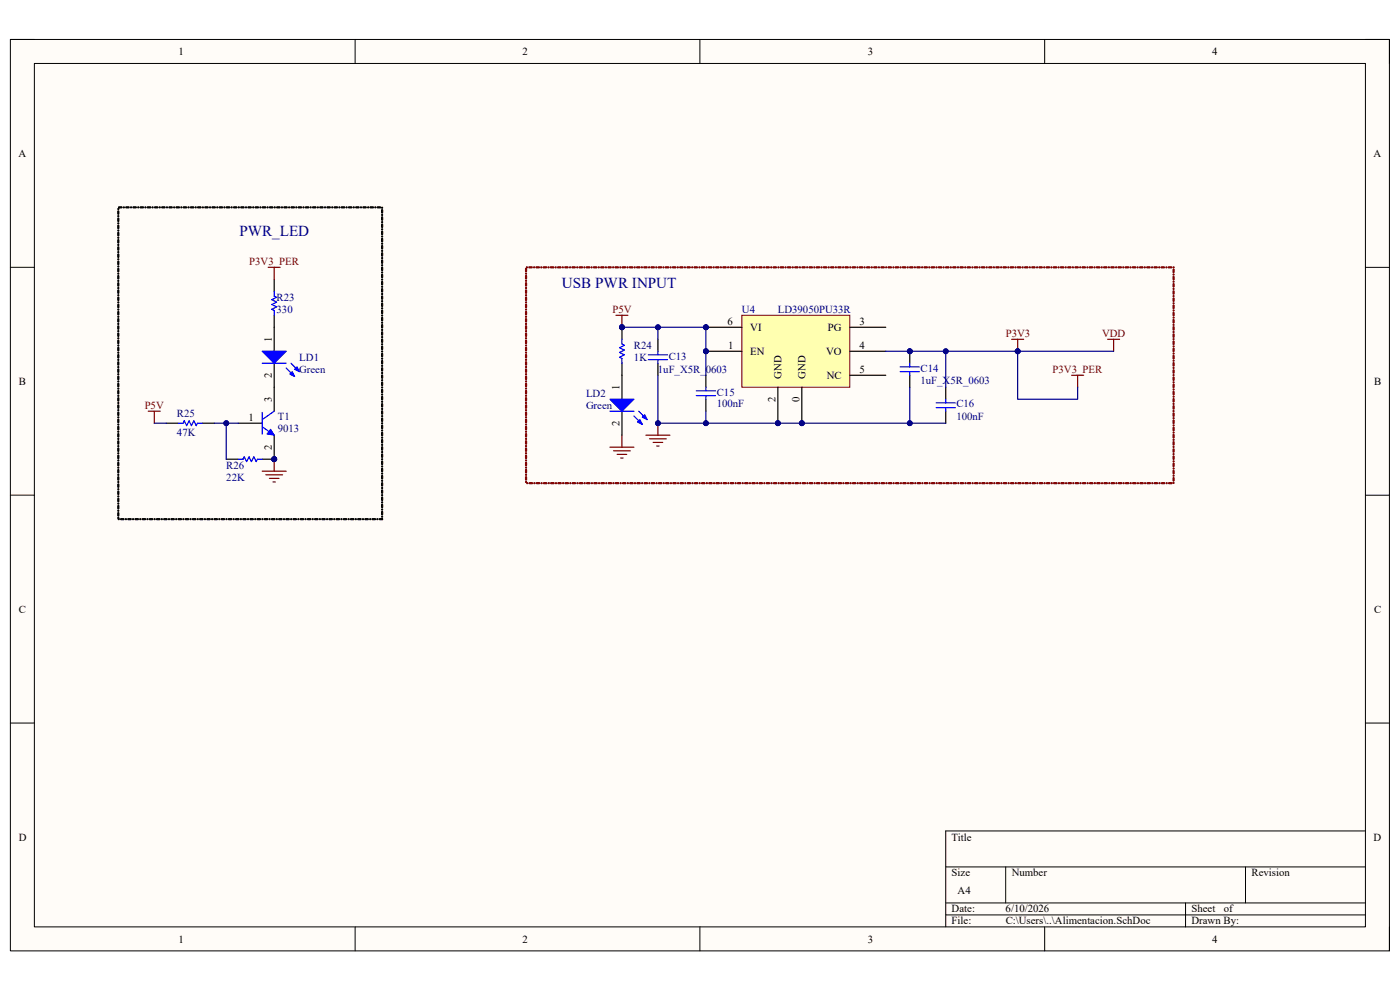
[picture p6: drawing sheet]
<svg xmlns="http://www.w3.org/2000/svg" width="297mm" height="210mm" viewBox="0 0 297 210" stroke-linecap="round" stroke-linejoin="round" font-family="sans-serif">
<defs><g id="words">
<g font-size="3.2" fill="#000080">
<text x="50.8" y="50.1">PWR_LED</text>
<text x="119.2" y="61.1">USB PWR INPUT</text>
</g>
<g font-size="2.3">
<text x="37.9" y="11.7">1</text>
<text x="110.9" y="11.7">2</text>
<text x="184.1" y="11.7">3</text>
<text x="257.1" y="11.7">4</text>
<text x="3.9" y="33.3">A</text>
<text x="291.4" y="33.3">A</text>
<text x="154.3" y="68.9">6</text>
<text x="159.2" y="70.2">VI</text>
<text x="175.6" y="70.2">PG</text>
<text x="182.3" y="68.9">3</text>
<text x="57.7" y="72.5" transform="rotate(-90 57.7 72.5)">1</text>
<text x="154.5" y="74">1</text>
<text x="159.2" y="75.3">EN</text>
<text x="175.3" y="75.3">VO</text>
<text x="182.3" y="74">4</text>
<text x="4" y="81.6">B</text>
<text x="57.7" y="80.1" transform="rotate(-90 57.7 80.1)">2</text>
<text x="131.4" y="82.6" transform="rotate(-90 131.4 82.6)">1</text>
<text x="165.8" y="80.3" transform="rotate(-90 165.8 80.3)">GND</text>
<text x="170.9" y="80.3" transform="rotate(-90 170.9 80.3)">GND</text>
<text x="175.4" y="80.3">NC</text>
<text x="182.3" y="79.1">5</text>
<text x="291.5" y="81.6">B</text>
<text x="52.7" y="89.3">1</text>
<text x="57.7" y="85.2" transform="rotate(-90 57.7 85.2)">3</text>
<text x="164.5" y="85.2" transform="rotate(-90 164.5 85.2)">2</text>
<text x="169.6" y="85.3" transform="rotate(-90 169.6 85.3)">0</text>
<text x="57.7" y="95.4" transform="rotate(-90 57.7 95.4)">2</text>
<text x="131.4" y="90.3" transform="rotate(-90 131.4 90.3)">2</text>
<text x="4" y="130">C</text>
<text x="291.5" y="130">C</text>
<text x="4" y="178.3">D</text>
<text x="201.9" y="178.3">Title</text>
<text x="291.4" y="178.3">D</text>
<text x="201.9" y="185.9">Size</text>
<text x="214.6" y="185.9">Number</text>
<text x="265.5" y="185.9">Revision</text>
<text x="203.2" y="189.7">A4</text>
<text x="201.9" y="193.5">Date:</text>
<text x="201.9" y="196.1">File:</text>
<text x="213.3" y="193.5">6/10/2026</text>
<text x="213.4" y="196.1">C:\Users\..\Alimentacion.SchDoc</text>
<text x="252.8" y="193.5">Sheet</text>
<text x="252.8" y="196.1">Drawn By:</text>
<text x="259.6" y="193.5">of</text>
<text x="37.9" y="199.9">1</text>
<text x="110.9" y="199.9">2</text>
<text x="184.1" y="199.9">3</text>
<text x="257.1" y="199.9">4</text>
</g>
<g font-size="2.3" fill="#800000">
<text x="52.9" y="56.2">P3V3_PER</text>
<text x="129.9" y="66.4">P5V</text>
<text x="213.4" y="71.5">P3V3</text>
<text x="233.8" y="71.5">VDD</text>
<text x="223.3" y="79.1">P3V3_PER</text>
<text x="30.7" y="86.7">P5V</text>
</g>
<g font-size="2.3" fill="#000080">
<text x="58.7" y="63.8">R23</text>
<text x="58.7" y="66.4">330</text>
<text x="157.4" y="66.4">U4</text>
<text x="165" y="66.4">LD39050PU33R</text>
<text x="63.5" y="76.5">LD1</text>
<text x="134.5" y="74">R24</text>
<text x="134.5" y="76.5">1K</text>
<text x="141.9" y="76.3">C13</text>
<text x="63.5" y="79.1">Green</text>
<text x="139.6" y="79.1">1uF_X5R_0603</text>
<text x="152.1" y="83.9">C15</text>
<text x="195.3" y="78.8">C14</text>
<text x="195.3" y="81.4">1uF_X5R_0603</text>
<text x="37.5" y="88.5">R25</text>
<text x="58.9" y="89">T1</text>
<text x="124.3" y="84.2">LD2</text>
<text x="124.3" y="86.7">Green</text>
<text x="152.1" y="86.4">100nF</text>
<text x="202.9" y="86.4">C16</text>
<text x="202.9" y="89">100nF</text>
<text x="37.5" y="92.6">47K</text>
<text x="58.9" y="91.6">9013</text>
<text x="48" y="99.4">R26</text>
<text x="48" y="102">22K</text>
</g>
</g></defs>
<path d="M2.2 8.4h292.6v193.3h-292.6z" fill-rule="evenodd" fill="#fffcf8"/>
<path d="M2.2 8.4h292.6v193.3h-292.6z" fill="none" stroke="#000" stroke-width=".21"/>
<path d="M7.3 13.5h282.4v183.1h-282.4z" fill-rule="evenodd" fill="#fffcf8"/>
<g fill="none" stroke="#000" stroke-width=".21">
<path d="M2.2 8.4h5.1M7.3 13.5h282.4v183.1h-282.4zM75.3 8.4v5.1M148.5 8.4v5.1M221.6 8.4v5.1M289.7 8.4h5.1v5.1M2.2 56.7h5.1M289.7 56.7h5.1M2.2 105h5.1M289.7 105.1h5.1M2.2 153.4h5.1M289.7 153.4h5.1"/>
<path d="M289.7 176.3h-89.1v20.3M75.3 196.6v5.1M148.5 196.6v5.1M200.6 183.9h89.1M200.6 191.5h89.1M200.6 194.1h89.1M213.4 183.9v7.6M221.6 196.6v5.1M251.5 191.5v5.1M264.2 183.9v7.6M294.8 196.6v5.1"/>
</g>
<path d="M214.6 72h2.6M215.9 72v2.5" fill="none" stroke="#800000" stroke-width=".25"/>
<circle cx="215.9" cy="74.5" r=".51" fill="#000080"/>
<circle cx="215.9" cy="74.5" r=".51" fill="none" stroke="#000080" stroke-width=".21"/>
<path d="M137 92.3h5.1M137.8 93.1h3.6M138.6 93.9h2M139.3 94.6h.5M139.6 89.8v2.5" fill="none" stroke="#800000" stroke-width=".25"/>
<circle cx="139.6" cy="89.8" r=".51" fill="#000080"/>
<circle cx="139.6" cy="89.8" r=".51" fill="none" stroke="#000080" stroke-width=".21"/>
<circle cx="193" cy="74.5" r=".51" fill="#000080"/>
<circle cx="193" cy="74.5" r=".51" fill="none" stroke="#000080" stroke-width=".21"/>
<path d="M193 74.5v2.6" fill="none" stroke="#000" stroke-width=".25"/>
<circle cx="193" cy="74.5" r=".51" fill="#000080"/>
<circle cx="193" cy="74.5" r=".51" fill="none" stroke="#000080" stroke-width=".21"/>
<path d="M149.8 79.6v2.5M193 79.6v2.5M149.8 84.7v2.5M200.6 82.1v2.6M200.6 87.2v2.6" fill="none" stroke="#000" stroke-width=".25"/>
<path d="M191 78.8h4M191 77.8h4M193 77.1v.7M193 78.8v.8M147.7 82.9h4.1M147.7 83.9h4.1M149.8 82.1v.8M149.8 83.9v.8M198.6 85.5h4.1M198.6 86.5h4.1M200.6 84.7v.8M200.6 86.5v.7" fill="none" stroke="#00f" stroke-width=".25"/>
<path d="M130.7 66.9h2.5M131.9 66.9v2.5" fill="none" stroke="#800000" stroke-width=".25"/>
<circle cx="131.9" cy="69.4" r=".51" fill="#000080"/>
<circle cx="131.9" cy="69.4" r=".51" fill="none" stroke="#000080" stroke-width=".21"/>
<path d="M235 72h2.5M236.3 72v2.5M129.4 94.9h5.1M130.2 95.6h3.5M130.9 96.4h2.1M131.7 97.2h.5M131.9 92.3v2.6" fill="none" stroke="#800000" stroke-width=".25"/>
<circle cx="131.9" cy="69.4" r=".51" fill="#000080"/>
<circle cx="131.9" cy="69.4" r=".51" fill="none" stroke="#000080" stroke-width=".21"/>
<path d="M131.9 69.4v2.6" fill="none" stroke="#000" stroke-width=".25"/>
<circle cx="131.9" cy="69.4" r=".51" fill="#000080"/>
<circle cx="131.9" cy="69.4" r=".51" fill="none" stroke="#000080" stroke-width=".21"/>
<path d="M131.9 77.1v2.5" fill="none" stroke="#000" stroke-width=".25"/>
<path d="M131.9 72v1l.6 .2-1.1 .6 1.1 .5-1.1 .5 1.1 .5-1.1 .5 .5 .2v1.1" fill="none" stroke="#00f" stroke-width=".25"/>
<circle cx="149.8" cy="74.5" r=".51" fill="#000080"/>
<circle cx="149.8" cy="74.5" r=".51" fill="none" stroke="#000080" stroke-width=".21"/>
<circle cx="165" cy="89.8" r=".51" fill="#000080"/>
<circle cx="165" cy="89.8" r=".51" fill="none" stroke="#000080" stroke-width=".21"/>
<circle cx="170.1" cy="89.8" r=".51" fill="#000080"/>
<circle cx="170.1" cy="89.8" r=".51" fill="none" stroke="#000080" stroke-width=".21"/>
<circle cx="149.8" cy="69.4" r=".51" fill="#000080"/>
<circle cx="149.8" cy="69.4" r=".51" fill="none" stroke="#000080" stroke-width=".21"/>
<path d="M157.4 66.9h22.9v15.2h-22.9z" fill-rule="evenodd" fill="#ffffb0"/>
<path d="M157.4 66.9h22.9v15.2h-22.9z" fill="none" stroke="#800000" stroke-width=".21"/>
<path d="M149.8 74.5h7.6" fill="none" stroke="#000" stroke-width=".25"/>
<circle cx="149.8" cy="74.5" r=".51" fill="#000080"/>
<circle cx="149.8" cy="74.5" r=".51" fill="none" stroke="#000080" stroke-width=".21"/>
<path d="M165 82.1v7.7" fill="none" stroke="#000" stroke-width=".25"/>
<circle cx="165" cy="89.8" r=".51" fill="#000080"/>
<circle cx="165" cy="89.8" r=".51" fill="none" stroke="#000080" stroke-width=".21"/>
<path d="M180.3 74.5h7.6M180.3 79.6h7.6M170.1 82.1v7.7" fill="none" stroke="#000" stroke-width=".25"/>
<circle cx="170.1" cy="89.8" r=".51" fill="#000080"/>
<circle cx="170.1" cy="89.8" r=".51" fill="none" stroke="#000080" stroke-width=".21"/>
<path d="M149.8 69.4h7.6" fill="none" stroke="#000" stroke-width=".25"/>
<circle cx="149.8" cy="69.4" r=".51" fill="#000080"/>
<circle cx="149.8" cy="69.4" r=".51" fill="none" stroke="#000080" stroke-width=".21"/>
<path d="M131.9 79.6v5.1M139.6 72v2.5M139.6 77.1v2.5M180.3 69.4h7.6M131.9 87.2v5.1" fill="none" stroke="#000" stroke-width=".25"/>
<path d="M137.5 76.3h4.1M137.5 75.3h4.1M139.6 74.5v.8M139.6 76.3v.8" fill="none" stroke="#00f" stroke-width=".25"/>
<path d="M227.4 79.6h2.5M228.6 79.6v2.5" fill="none" stroke="#800000" stroke-width=".25"/>
<path d="M129.4 84.7h5.1l-2.6 2.5z" fill="#00f"/>
<path d="M129.4 84.7h5.1l-2.6 2.5zM134.5 88.3l1.8 1.7M135.5 87.2l1.8 1.8" fill="none" stroke="#00f" stroke-width=".25"/>
<path d="M135.3 89.5l.5-.5 .5 1z" fill="#00f"/>
<path d="M135.3 89.5l.5-.5 .5 1z" fill="none" stroke="#00f" stroke-width=".25"/>
<path d="M136.3 88.5l.5-.5 .5 1z" fill="#00f"/>
<path d="M58.2 61.8v1l.5 .3-1 .5 1 .5-1 .5 1 .5-1 .5 .5 .3v1M129.4 87.2h5.1M136.3 88.5l.5-.5 .5 1z" fill="none" stroke="#00f" stroke-width=".25"/>
<path d="M58.2 59.3v2.5M58.2 66.9v7.6M58.2 77.1v5" fill="none" stroke="#000" stroke-width=".25"/>
<path d="M55.6 74.5h5.1l-2.5 2.6z" fill="#00f"/>
<path d="M55.6 74.5h5.1l-2.5 2.6zM60.7 78.1l1.8 1.8M61.7 77.1l1.8 1.7" fill="none" stroke="#00f" stroke-width=".25"/>
<path d="M61.5 79.3l.5-.5 .5 1.1z" fill="#00f"/>
<path d="M61.5 79.3l.5-.5 .5 1.1z" fill="none" stroke="#00f" stroke-width=".25"/>
<path d="M63 77.8l.5 1-1-.5z" fill="#00f"/>
<path d="M55.6 77.1h5.1M63 77.8l.5 1-1-.5z" fill="none" stroke="#00f" stroke-width=".25"/>
<path d="M55.6 100h5.1M58.2 97.4v2.6M56.4 100.7h3.6M57.2 101.5h2M57.9 102.2h.5" fill="none" stroke="#800000" stroke-width=".25"/>
<circle cx="58.2" cy="97.4" r=".51" fill="#000080"/>
<circle cx="58.2" cy="97.4" r=".51" fill="none" stroke="#000080" stroke-width=".21"/>
<circle cx="58.2" cy="97.4" r=".51" fill="#000080"/>
<circle cx="58.2" cy="97.4" r=".51" fill="none" stroke="#000080" stroke-width=".21"/>
<path d="M48 97.4h2.5M55.6 97.4h2.6" fill="none" stroke="#000" stroke-width=".25"/>
<circle cx="58.2" cy="97.4" r=".51" fill="#000080"/>
<circle cx="58.2" cy="97.4" r=".51" fill="none" stroke="#000080" stroke-width=".21"/>
<path d="M37.8 89.8h1l.3-.5 .5 1 .5-1 .5 1 .5-1 .5 1 .3-.5h1M50.5 97.4h1.1l.2-.5 .5 1 .5-1 .5 1 .5-1 .6 1 .2-.5h1" fill="none" stroke="#00f" stroke-width=".25"/>
<path d="M35.3 89.8h2.5M42.9 89.8h2.6" fill="none" stroke="#000" stroke-width=".25"/>
<circle cx="58.2" cy="97.4" r=".51" fill="#000080"/>
<circle cx="58.2" cy="97.4" r=".51" fill="none" stroke="#000080" stroke-width=".21"/>
<path d="M50.5 89.8h5.1M58.2 82.1v5.1M58.2 92.3v5.1" fill="none" stroke="#000" stroke-width=".25"/>
<circle cx="58.2" cy="97.4" r=".51" fill="#000080"/>
<circle cx="58.2" cy="97.4" r=".51" fill="none" stroke="#000080" stroke-width=".21"/>
<path d="M55.6 90.5l2.6 1.8M55.6 87.5v4.6M58.2 87.2l-2.6 1.8" fill="none" stroke="#00f" stroke-width=".25"/>
<path d="M57.4 91.1l.8 1.2-1.6-.2z" fill="#00f"/>
<path d="M57.4 91.1l.8 1.2-1.6-.2z" fill="none" stroke="#00f" stroke-width=".21"/>
<path d="M56.9 56.7h2.5M58.2 56.7v2.6M31.5 87.2h2.5M32.7 87.2v2.6" fill="none" stroke="#800000" stroke-width=".25"/>
<path d="M25 109.9a.13 .13 0 0 1 .2 0 .13 .13 0 0 1-.2 0zM25 108.8l.2 .1-.1 .6-.1-.1zM25 108.4a.13 .13 0 0 1 .2 0 .13 .13 0 0 1-.2 0zM25 107.2l.2 .1-.1 .7-.1-.2zM25 106.8a.13 .13 0 0 1 .2 0 .13 .13 0 0 1-.2 0zM25 105.7l.2 .1-.1 .6-.1-.1zM25 105.3a.13 .13 0 0 1 .2 0 .13 .13 0 0 1-.2 0zM25 104.2l.2 .1-.1 .6-.1-.1zM25 103.8a.13 .13 0 0 1 .2 0 .13 .13 0 0 1-.2 0zM25 102.7l.2 .1-.1 .6-.1-.1zM25 102.3a.13 .13 0 0 1 .2 0 .13 .13 0 0 1-.2 0zM25 101.2h.2l-.1 .7-.1-.2zM25 100.7a.13 .13 0 0 1 .2 0 .13 .13 0 0 1-.2 0zM25 99.6l.2 .1-.1 .7-.1-.2zM25 99.2a.13 .13 0 0 1 .2 0 .13 .13 0 0 1-.2 0zM25 98.1l.2 .1-.1 .6-.1-.1zM25 97.7a.13 .13 0 0 1 .2 0 .13 .13 0 0 1-.2 0zM25 96.6l.2 .1-.1 .6-.1-.1zM25 96.2a.13 .13 0 0 1 .2 0 .13 .13 0 0 1-.2 0zM25 95.1h.2l-.1 .7-.1-.1zM25 94.6a.13 .13 0 0 1 .2 0 .13 .13 0 0 1-.2 0zM25 93.5l.2 .1-.1 .7-.1-.2zM25 93.1a.13 .13 0 0 1 .2 0 .13 .13 0 0 1-.2 0zM25 92l.2 .1-.1 .6-.1-.1zM25 91.6a.13 .13 0 0 1 .2 0 .13 .13 0 0 1-.2 0zM25 90.5l.2 .1-.1 .6-.1-.1zM25 90.1a.13 .13 0 0 1 .2 0 .13 .13 0 0 1-.2 0zM25 89h.2l-.1 .7-.1-.1zM25 88.5a.13 .13 0 0 1 .2 0 .13 .13 0 0 1-.2 0zM25 87.4l.2 .1-.1 .7-.1-.2zM25 87a.13 .13 0 0 1 .2 0 .13 .13 0 0 1-.2 0zM25 85.9l.2 .1-.1 .6-.1-.1zM25 85.5a.13 .13 0 0 1 .2 0 .13 .13 0 0 1-.2 0zM25 84.4l.2 .1-.1 .6-.1-.1zM25 84a.13 .13 0 0 1 .2 0 .13 .13 0 0 1-.2 0zM25 82.9l.2 .1-.1 .6-.1-.1zM25 82.4a.13 .13 0 0 1 .2 0 .13 .13 0 0 1-.2 0zM25 81.3l.2 .1-.1 .7-.1-.2zM25 80.9a.13 .13 0 0 1 .2 0 .13 .13 0 0 1-.2 0zM25 79.8l.2 .1-.1 .6-.1-.1zM25 79.4a.13 .13 0 0 1 .2 0 .13 .13 0 0 1-.2 0zM25 78.3l.2 .1-.1 .6-.1-.1zM25 77.9a.13 .13 0 0 1 .2 0 .13 .13 0 0 1-.2 0zM25 76.8l.2 .1-.1 .6-.1-.1zM25 76.3a.13 .13 0 0 1 .2 0 .13 .13 0 0 1-.2 0zM25 75.2l.2 .1-.1 .7-.1-.2zM25 74.8a.13 .13 0 0 1 .2 0 .13 .13 0 0 1-.2 0zM25 73.7l.2 .1-.1 .6-.1-.1zM25 73.3a.13 .13 0 0 1 .2 0 .13 .13 0 0 1-.2 0zM25 72.2l.2 .1-.1 .6-.1-.1zM25 71.8a.13 .13 0 0 1 .2 0 .13 .13 0 0 1-.2 0zM25 70.7l.2 .1-.1 .6-.1-.1zM25 70.2a.13 .13 0 0 1 .2 0 .13 .13 0 0 1-.2 0zM25 69.1l.2 .1-.1 .7-.1-.2zM25 68.7a.13 .13 0 0 1 .2 0 .13 .13 0 0 1-.2 0zM25 67.6l.2 .1-.1 .6-.1-.1zM25 67.2a.13 .13 0 0 1 .2 0 .13 .13 0 0 1-.2 0zM25 66.1l.2 .1-.1 .6-.1-.1zM25 65.7a.13 .13 0 0 1 .2 0 .13 .13 0 0 1-.2 0zM25 64.6l.2 .1-.1 .6-.1-.1zM25 64.2a.13 .13 0 0 1 .2 0 .13 .13 0 0 1-.2 0zM25 63l.2 .1-.1 .7-.1-.2zM25 62.6a.13 .13 0 0 1 .2 0 .13 .13 0 0 1-.2 0zM25 61.5l.2 .1-.1 .6-.1-.1zM25 61.1a.13 .13 0 0 1 .2 0 .13 .13 0 0 1-.2 0zM25 60l.2 .1-.1 .6-.1-.1zM25 59.6a.13 .13 0 0 1 .2 0 .13 .13 0 0 1-.2 0zM25 58.5l.2 .1-.1 .6-.1-.1zM25 58.1a.13 .13 0 0 1 .2 0 .13 .13 0 0 1-.2 0zM25 56.9l.2 .1-.1 .7-.1-.2zM25 56.5a.13 .13 0 0 1 .2 0 .13 .13 0 0 1-.2 0zM25 55.4l.2 .1-.1 .6-.1-.1zM25 55a.13 .13 0 0 1 .2 0 .13 .13 0 0 1-.2 0zM25 53.9l.2 .1-.1 .6-.1-.1zM25 53.5a.13 .13 0 0 1 .2 0 .13 .13 0 0 1-.2 0zM25 52.4l.2 .1-.1 .6-.1-.1zM25 52a.13 .13 0 0 1 .2 0 .13 .13 0 0 1-.2 0zM25 50.9h.2l-.1 .7-.1-.1zM25 50.4a.13 .13 0 0 1 .2 0 .13 .13 0 0 1-.2 0zM25 49.3l.2 .1-.1 .6-.1-.1zM25 48.9a.13 .13 0 0 1 .2 0 .13 .13 0 0 1-.2 0zM25 47.8l.2 .1-.1 .6-.1-.1zM25 47.4a.13 .13 0 0 1 .2 0 .13 .13 0 0 1-.2 0zM25 46.3l.2 .1-.1 .6-.1-.1zM25 45.9a.13 .13 0 0 1 .2 0 .13 .13 0 0 1-.2 0zM25 44.8h.2l-.1 .7-.1-.2zM25 44.3a.13 .13 0 0 1 .2 0 .13 .13 0 0 1-.2 0zM25.2 43.9h.6l.1 .1-.6 .1zM26.2 44a.13 .13 0 0 1 .2 0 .13 .13 0 0 1-.2 0zM26.7 43.9h.6l.1 .1-.6 .1zM27.7 44a.13 .13 0 0 1 .2 0 .13 .13 0 0 1-.2 0zM28.2 43.9h.6l.1 .1-.6 .1zM29.2 44a.15 .15 0 0 1 .3 0 .15 .15 0 0 1-.3 0zM29.7 43.9h.6l.2 .1-.7 .1zM30.7 44a.15 .15 0 0 1 .3 0 .15 .15 0 0 1-.3 0zM31.3 43.9h.6l.1 .1-.6 .1zM32.2 44a.15 .15 0 0 1 .3 0 .15 .15 0 0 1-.3 0zM32.8 43.9h.6l.1 .1-.6 .1zM33.8 44a.13 .13 0 0 1 .2 0 .13 .13 0 0 1-.2 0zM34.3 43.9h.6l.1 .1-.6 .1zM35.3 44a.13 .13 0 0 1 .2 0 .13 .13 0 0 1-.2 0zM35.8 43.9h.6l.2 .1-.7 .1zM36.8 44a.15 .15 0 0 1 .3 0 .15 .15 0 0 1-.3 0zM37.4 43.9h.6l.1 .1-.6 .1zM38.3 44a.15 .15 0 0 1 .3 0 .15 .15 0 0 1-.3 0zM38.9 43.9h.6l.1 .1-.6 .1zM39.9 44a.13 .13 0 0 1 .2 0 .13 .13 0 0 1-.2 0zM40.4 43.9h.6l.1 .1-.6 .1zM41.4 44a.13 .13 0 0 1 .2 0 .13 .13 0 0 1-.2 0zM41.9 43.9h.6l.2 .1-.7 .1zM42.9 44a.15 .15 0 0 1 .3 0 .15 .15 0 0 1-.3 0zM43.5 43.9h.6l.1 .1-.6 .1zM44.4 44a.15 .15 0 0 1 .3 0 .15 .15 0 0 1-.3 0zM45 43.9h.6l.1 .1-.6 .1zM46 44a.13 .13 0 0 1 .2 0 .13 .13 0 0 1-.2 0zM46.5 43.9h.6l.1 .1-.6 .1zM47.5 44a.13 .13 0 0 1 .2 0 .13 .13 0 0 1-.2 0zM48 43.9h.6l.2 .1-.7 .1zM49 44a.15 .15 0 0 1 .3 0 .15 .15 0 0 1-.3 0zM49.6 43.9h.6l.1 .1-.6 .1zM50.5 44a.15 .15 0 0 1 .3 0 .15 .15 0 0 1-.3 0zM51.1 43.9h.6l.1 .1-.6 .1zM52.1 44a.13 .13 0 0 1 .2 0 .13 .13 0 0 1-.2 0zM52.6 43.9h.6l.1 .1-.6 .1zM53.6 44a.13 .13 0 0 1 .2 0 .13 .13 0 0 1-.2 0zM54.1 43.9h.6l.2 .1-.7 .1zM55.1 44a.15 .15 0 0 1 .3 0 .15 .15 0 0 1-.3 0zM55.7 43.9h.6l.1 .1-.7 .1zM56.6 44a.15 .15 0 0 1 .3 0 .15 .15 0 0 1-.3 0zM57.2 43.9h.6l.1 .1-.6 .1zM58.2 44a.13 .13 0 0 1 .2 0 .13 .13 0 0 1-.2 0zM58.7 43.9h.6l.1 .1-.6 .1zM59.7 44a.13 .13 0 0 1 .2 0 .13 .13 0 0 1-.2 0zM60.2 43.9h.6l.2 .1-.7 .1zM61.2 44a.15 .15 0 0 1 .3 0 .15 .15 0 0 1-.3 0zM61.8 43.9h.6l.1 .1-.7 .1zM62.7 44a.15 .15 0 0 1 .3 0 .15 .15 0 0 1-.3 0zM63.3 43.9h.6l.1 .1-.6 .1zM64.3 44a.13 .13 0 0 1 .2 0 .13 .13 0 0 1-.2 0zM64.8 43.9h.6l.1 .1-.6 .1zM65.8 44a.13 .13 0 0 1 .2 0 .13 .13 0 0 1-.2 0zM66.3 43.9h.6l.2 .1-.7 .1zM67.3 44a.15 .15 0 0 1 .3 0 .15 .15 0 0 1-.3 0zM67.9 43.9h.5l.2 .1-.7 .1zM68.8 44a.15 .15 0 0 1 .3 0 .15 .15 0 0 1-.3 0zM69.4 43.9h.6l.1 .1-.6 .1zM70.4 44a.13 .13 0 0 1 .2 0 .13 .13 0 0 1-.2 0zM70.9 43.9h.6l.1 .1-.6 .1zM71.9 44a.13 .13 0 0 1 .2 0 .13 .13 0 0 1-.2 0zM72.4 43.9h.6l.1 .1-.6 .1zM73.4 44a.15 .15 0 0 1 .3 0 .15 .15 0 0 1-.3 0zM73.9 43.9h.6l.2 .1-.7 .1zM74.9 44a.15 .15 0 0 1 .3 0 .15 .15 0 0 1-.3 0zM75.5 43.9h.6l.1 .1-.6 .1zM76.4 44a.15 .15 0 0 1 .3 0 .15 .15 0 0 1-.3 0zM77 43.9h.6l.1 .1-.6 .1zM78 44a.13 .13 0 0 1 .2 0 .13 .13 0 0 1-.2 0zM78.5 43.9h.6l.1 .1-.6 .1zM79.5 44a.15 .15 0 0 1 .3 0 .15 .15 0 0 1-.3 0zM80 43.9h.6l.2 .1-.7 .1zM80.9 44.1a.15 .15 0 0 1 .3 0 .15 .15 0 0 1-.3 0zM81 44.5l.2 .1-.1 .6-.2-.1zM80.9 45.6a.15 .15 0 0 1 .3 0 .15 .15 0 0 1-.3 0zM81 46l.2 .1-.1 .6-.2-.1zM80.9 47.1a.15 .15 0 0 1 .3 0 .15 .15 0 0 1-.3 0zM81 47.5l.2 .1-.1 .7-.2-.2zM80.9 48.6a.15 .15 0 0 1 .3 0 .15 .15 0 0 1-.3 0zM81 49.1l.2 .1-.1 .6-.2-.1zM80.9 50.2a.15 .15 0 0 1 .3 0 .15 .15 0 0 1-.3 0zM81 50.6l.2 .1-.1 .6-.2-.1zM80.9 51.7a.15 .15 0 0 1 .3 0 .15 .15 0 0 1-.3 0zM81 52.1l.2 .1-.1 .6-.2-.1zM80.9 53.2a.15 .15 0 0 1 .3 0 .15 .15 0 0 1-.3 0zM81 53.6l.2 .1-.1 .7-.2-.2zM80.9 54.7a.15 .15 0 0 1 .3 0 .15 .15 0 0 1-.3 0zM81 55.2l.2 .1-.1 .6-.2-.1zM80.9 56.3a.15 .15 0 0 1 .3 0 .15 .15 0 0 1-.3 0zM81 56.7l.2 .1-.1 .6-.2-.1zM80.9 57.8a.15 .15 0 0 1 .3 0 .15 .15 0 0 1-.3 0zM81 58.2l.2 .1-.1 .6-.2-.1zM80.9 59.3a.15 .15 0 0 1 .3 0 .15 .15 0 0 1-.3 0zM81 59.7l.2 .1-.1 .7-.2-.2zM80.9 60.8a.15 .15 0 0 1 .3 0 .15 .15 0 0 1-.3 0zM81 61.3h.2l-.1 .7-.2-.1zM80.9 62.4a.15 .15 0 0 1 .3 0 .15 .15 0 0 1-.3 0zM81 62.8l.2 .1-.1 .6-.2-.1zM80.9 63.9a.15 .15 0 0 1 .3 0 .15 .15 0 0 1-.3 0zM81 64.3l.2 .1-.1 .6-.2-.1zM80.9 65.4a.15 .15 0 0 1 .3 0 .15 .15 0 0 1-.3 0zM81 65.8l.2 .1-.1 .7-.2-.2zM80.9 66.9a.15 .15 0 0 1 .3 0 .15 .15 0 0 1-.3 0zM81 67.4h.2l-.1 .7-.2-.1zM80.9 68.5a.15 .15 0 0 1 .3 0 .15 .15 0 0 1-.3 0zM81 68.9l.2 .1-.1 .6-.2-.1zM80.9 70a.15 .15 0 0 1 .3 0 .15 .15 0 0 1-.3 0zM81 70.4l.2 .1-.1 .6-.2-.1zM80.9 71.5a.15 .15 0 0 1 .3 0 .15 .15 0 0 1-.3 0zM81 71.9l.2 .1-.1 .7-.2-.2zM80.9 73a.15 .15 0 0 1 .3 0 .15 .15 0 0 1-.3 0zM81 73.5h.2l-.1 .7-.2-.1zM80.9 74.6a.15 .15 0 0 1 .3 0 .15 .15 0 0 1-.3 0zM81 75l.2 .1-.1 .6-.2-.1zM80.9 76.1a.15 .15 0 0 1 .3 0 .15 .15 0 0 1-.3 0zM81 76.5l.2 .1-.1 .6-.2-.1zM80.9 77.6a.15 .15 0 0 1 .3 0 .15 .15 0 0 1-.3 0zM81 78l.2 .1-.1 .7-.2-.2zM80.9 79.1a.15 .15 0 0 1 .3 0 .15 .15 0 0 1-.3 0zM81 79.6h.2l-.1 .7-.2-.2zM80.9 80.7a.15 .15 0 0 1 .3 0 .15 .15 0 0 1-.3 0zM81 81.1l.2 .1-.1 .6-.2-.1zM80.9 82.2a.15 .15 0 0 1 .3 0 .15 .15 0 0 1-.3 0zM81 82.6l.2 .1-.1 .6-.2-.1zM80.9 83.7a.15 .15 0 0 1 .3 0 .15 .15 0 0 1-.3 0zM81 84.1l.2 .1-.1 .6-.2-.1zM80.9 85.2a.15 .15 0 0 1 .3 0 .15 .15 0 0 1-.3 0zM81 85.6l.2 .1-.1 .7-.2-.2zM80.9 86.8a.15 .15 0 0 1 .3 0 .15 .15 0 0 1-.3 0zM81 87.2l.2 .1-.1 .6-.2-.1zM80.9 88.3a.15 .15 0 0 1 .3 0 .15 .15 0 0 1-.3 0zM81 88.7l.2 .1-.1 .6-.2-.1zM80.9 89.8a.15 .15 0 0 1 .3 0 .15 .15 0 0 1-.3 0zM81 90.2l.2 .1-.1 .6-.2-.1zM80.9 91.3a.15 .15 0 0 1 .3 0 .15 .15 0 0 1-.3 0zM81 91.7l.2 .1-.1 .7-.2-.2zM80.9 92.8a.15 .15 0 0 1 .3 0 .15 .15 0 0 1-.3 0zM81 93.3l.2 .1-.1 .6-.2-.1zM80.9 94.4a.15 .15 0 0 1 .3 0 .15 .15 0 0 1-.3 0zM81 94.8l.2 .1-.1 .6-.2-.1zM80.9 95.9a.15 .15 0 0 1 .3 0 .15 .15 0 0 1-.3 0zM81 96.3l.2 .1-.1 .6-.2-.1zM80.9 97.4a.15 .15 0 0 1 .3 0 .15 .15 0 0 1-.3 0zM81 97.8l.2 .1-.1 .7-.2-.2zM80.9 98.9a.15 .15 0 0 1 .3 0 .15 .15 0 0 1-.3 0zM81 99.4l.2 .1-.1 .6-.2-.1zM80.9 100.5a.15 .15 0 0 1 .3 0 .15 .15 0 0 1-.3 0zM81 100.9l.2 .1-.1 .6-.2-.1zM80.9 102a.15 .15 0 0 1 .3 0 .15 .15 0 0 1-.3 0zM81 102.4l.2 .1-.1 .6-.2-.1zM80.9 103.5a.15 .15 0 0 1 .3 0 .15 .15 0 0 1-.3 0zM81 103.9l.2 .1-.1 .7-.2-.2zM80.9 105a.15 .15 0 0 1 .3 0 .15 .15 0 0 1-.3 0zM81 105.5l.2 .1-.1 .6-.2-.1zM80.9 106.6a.15 .15 0 0 1 .3 0 .15 .15 0 0 1-.3 0zM81 107l.2 .1-.1 .6-.2-.1zM80.9 108.1a.15 .15 0 0 1 .3 0 .15 .15 0 0 1-.3 0zM81 108.5l.2 .1-.1 .6-.2-.1zM80.9 109.6a.15 .15 0 0 1 .3 0 .15 .15 0 0 1-.3 0zM80.5 110h.6l-.2 .1 .2-.1 .1 .3h-.6zM79.9 110.1a.15 .15 0 0 1 .3 0 .15 .15 0 0 1-.3 0zM79 110h.5l.2 .1-.7 .2zM78.4 110.1a.15 .15 0 0 1 .3 0 .15 .15 0 0 1-.3 0zM77.4 110h.6l.2 .1-.7 .2zM76.9 110.1a.13 .13 0 0 1 .2 0 .13 .13 0 0 1-.2 0zM75.9 110h.6l.1 .1-.6 .2zM75.4 110.1a.13 .13 0 0 1 .2 0 .13 .13 0 0 1-.2 0zM74.4 110h.6l.1 .1-.6 .2zM73.8 110.1a.15 .15 0 0 1 .3 0 .15 .15 0 0 1-.3 0zM72.9 110h.6l.1 .1-.7 .2zM72.3 110.1a.15 .15 0 0 1 .3 0 .15 .15 0 0 1-.3 0zM71.3 110h.6l.2 .1-.7 .2zM70.8 110.1a.13 .13 0 0 1 .2 0 .13 .13 0 0 1-.2 0zM69.8 110h.6l.1 .1-.6 .2zM69.3 110.1a.13 .13 0 0 1 .2 0 .13 .13 0 0 1-.2 0zM68.3 110h.6l.1 .1-.6 .2zM67.7 110.1a.15 .15 0 0 1 .3 0 .15 .15 0 0 1-.3 0zM66.8 110h.6l.1 .1-.7 .2zM66.2 110.1a.15 .15 0 0 1 .3 0 .15 .15 0 0 1-.3 0zM65.2 110h.6l.2 .1-.7 .2zM64.7 110.1a.13 .13 0 0 1 .2 0 .13 .13 0 0 1-.2 0zM63.7 110h.6l.1 .1-.6 .2zM63.2 110.1a.13 .13 0 0 1 .2 0 .13 .13 0 0 1-.2 0zM62.2 110h.6l.1 .1-.6 .2zM61.6 110.1a.15 .15 0 0 1 .3 0 .15 .15 0 0 1-.3 0zM60.7 110h.6l.1 .1-.6 .2zM60.1 110.1a.15 .15 0 0 1 .3 0 .15 .15 0 0 1-.3 0zM59.1 110h.6l.2 .1-.7 .2zM58.6 110.1a.13 .13 0 0 1 .2 0 .13 .13 0 0 1-.2 0zM57.6 110h.6l.1 .1-.6 .2zM57.1 110.1a.13 .13 0 0 1 .2 0 .13 .13 0 0 1-.2 0zM56.1 110h.6l.1 .1-.6 .2zM55.5 110.1a.15 .15 0 0 1 .3 0 .15 .15 0 0 1-.3 0zM54.6 110h.6l.1 .1-.6 .2zM54 110.1a.15 .15 0 0 1 .3 0 .15 .15 0 0 1-.3 0zM53 110h.6l.2 .1-.7 .2zM52.5 110.1a.15 .15 0 0 1 .3 0 .15 .15 0 0 1-.3 0zM51.5 110h.6l.1 .1-.6 .2zM51 110.1a.13 .13 0 0 1 .2 0 .13 .13 0 0 1-.2 0zM50 110h.6l.1 .1-.6 .2zM49.4 110.1a.15 .15 0 0 1 .3 0 .15 .15 0 0 1-.3 0zM48.5 110h.6l.1 .1-.6 .2zM47.9 110.1a.15 .15 0 0 1 .3 0 .15 .15 0 0 1-.3 0zM46.9 110h.6l.2 .1-.7 .2zM46.4 110.1a.15 .15 0 0 1 .3 0 .15 .15 0 0 1-.3 0zM45.4 110h.6l.1 .1-.6 .2zM44.9 110.1a.13 .13 0 0 1 .2 0 .13 .13 0 0 1-.2 0zM43.9 110h.6l.1 .1-.6 .2zM43.3 110.1a.15 .15 0 0 1 .3 0 .15 .15 0 0 1-.3 0zM42.4 110h.6l.1 .1-.6 .2zM41.8 110.1a.15 .15 0 0 1 .3 0 .15 .15 0 0 1-.3 0zM40.8 110h.6l.2 .1-.7 .2zM40.3 110.1a.15 .15 0 0 1 .3 0 .15 .15 0 0 1-.3 0zM39.3 110h.6l.1 .1-.6 .2zM38.8 110.1a.13 .13 0 0 1 .2 0 .13 .13 0 0 1-.2 0zM37.8 110h.6l.1 .1-.6 .2zM37.3 110.1a.13 .13 0 0 1 .2 0 .13 .13 0 0 1-.2 0zM36.3 110h.6l.1 .1-.6 .2zM35.7 110.1a.15 .15 0 0 1 .3 0 .15 .15 0 0 1-.3 0zM34.8 110h.5l.2 .1-.7 .2zM34.2 110.1a.15 .15 0 0 1 .3 0 .15 .15 0 0 1-.3 0zM33.2 110h.6l.2 .1-.7 .2zM32.7 110.1a.13 .13 0 0 1 .2 0 .13 .13 0 0 1-.2 0zM31.7 110h.6l.1 .1-.6 .2zM31.2 110.1a.13 .13 0 0 1 .2 0 .13 .13 0 0 1-.2 0zM30.2 110h.6l.1 .1-.6 .2zM29.6 110.1a.15 .15 0 0 1 .3 0 .15 .15 0 0 1-.3 0zM28.7 110h.6l.1 .1-.7 .2zM28.1 110.1a.15 .15 0 0 1 .3 0 .15 .15 0 0 1-.3 0zM27.1 110h.6l.2 .1-.7 .2zM26.6 110.1a.13 .13 0 0 1 .2 0 .13 .13 0 0 1-.2 0zM25.6 110h.6l.1 .1-.6 .2zM25.1 110.1a.13 .13 0 0 1 .2 0 .13 .13 0 0 1-.2 0z" fill="#000" stroke="#000" stroke-width=".21"/>
<path d="M111.5 102.2a.13 .13 0 0 1 .2 0 .13 .13 0 0 1-.2 0zM111.5 101.1l.2 .1-.1 .7-.1-.2zM111.5 100.7a.13 .13 0 0 1 .2 0 .13 .13 0 0 1-.2 0zM111.5 99.6l.2 .1-.1 .6-.1-.1zM111.5 99.2a.13 .13 0 0 1 .2 0 .13 .13 0 0 1-.2 0zM111.5 98.1l.2 .1-.1 .6-.1-.1zM111.5 97.7a.13 .13 0 0 1 .2 0 .13 .13 0 0 1-.2 0zM111.5 96.6l.2 .1-.1 .6-.1-.1zM111.5 96.1a.13 .13 0 0 1 .2 0 .13 .13 0 0 1-.2 0zM111.5 95l.2 .1-.1 .7-.1-.2zM111.5 94.6a.13 .13 0 0 1 .2 0 .13 .13 0 0 1-.2 0zM111.5 93.5l.2 .1-.1 .6-.1-.1zM111.5 93.1a.13 .13 0 0 1 .2 0 .13 .13 0 0 1-.2 0zM111.5 92l.2 .1-.1 .6-.1-.1zM111.5 91.6a.13 .13 0 0 1 .2 0 .13 .13 0 0 1-.2 0zM111.5 90.5l.2 .1-.1 .6-.1-.1zM111.5 90.1a.13 .13 0 0 1 .2 0 .13 .13 0 0 1-.2 0zM111.5 88.9l.2 .1-.1 .7-.1-.2zM111.5 88.5a.13 .13 0 0 1 .2 0 .13 .13 0 0 1-.2 0zM111.5 87.4l.2 .1-.1 .6-.1-.1zM111.5 87a.13 .13 0 0 1 .2 0 .13 .13 0 0 1-.2 0zM111.5 85.9l.2 .1-.1 .6-.1-.1zM111.5 85.5a.13 .13 0 0 1 .2 0 .13 .13 0 0 1-.2 0zM111.5 84.4l.2 .1-.1 .6-.1-.1zM111.5 84a.13 .13 0 0 1 .2 0 .13 .13 0 0 1-.2 0zM111.5 82.9h.2l-.1 .7-.1-.2zM111.5 82.4a.13 .13 0 0 1 .2 0 .13 .13 0 0 1-.2 0zM111.5 81.3l.2 .1-.1 .7-.1-.2zM111.5 80.9a.13 .13 0 0 1 .2 0 .13 .13 0 0 1-.2 0zM111.5 79.8l.2 .1-.1 .6-.1-.1zM111.5 79.4a.13 .13 0 0 1 .2 0 .13 .13 0 0 1-.2 0zM111.5 78.3l.2 .1-.1 .6-.1-.1zM111.5 77.9a.13 .13 0 0 1 .2 0 .13 .13 0 0 1-.2 0zM111.5 76.8h.2l-.1 .7-.1-.1zM111.5 76.3a.13 .13 0 0 1 .2 0 .13 .13 0 0 1-.2 0zM111.5 75.2l.2 .1-.1 .7-.1-.2zM111.5 74.8a.13 .13 0 0 1 .2 0 .13 .13 0 0 1-.2 0zM111.5 73.7l.2 .1-.1 .6-.1-.1zM111.5 73.3a.13 .13 0 0 1 .2 0 .13 .13 0 0 1-.2 0zM111.5 72.2l.2 .1-.1 .6-.1-.1zM111.5 71.8a.13 .13 0 0 1 .2 0 .13 .13 0 0 1-.2 0zM111.5 70.7h.2l-.1 .7-.1-.1zM111.5 70.2a.13 .13 0 0 1 .2 0 .13 .13 0 0 1-.2 0zM111.5 69.1l.2 .1-.1 .7-.1-.2zM111.5 68.7a.13 .13 0 0 1 .2 0 .13 .13 0 0 1-.2 0zM111.5 67.6l.2 .1-.1 .6-.1-.1zM111.5 67.2a.13 .13 0 0 1 .2 0 .13 .13 0 0 1-.2 0zM111.5 66.1l.2 .1-.1 .6-.1-.1zM111.5 65.7a.13 .13 0 0 1 .2 0 .13 .13 0 0 1-.2 0zM111.5 64.6l.2 .1-.1 .6-.1-.1zM111.5 64.1a.13 .13 0 0 1 .2 0 .13 .13 0 0 1-.2 0zM111.5 63l.2 .1-.1 .7-.1-.2zM111.5 62.6a.13 .13 0 0 1 .2 0 .13 .13 0 0 1-.2 0zM111.5 61.5l.2 .1-.1 .6-.1-.1zM111.5 61.1a.13 .13 0 0 1 .2 0 .13 .13 0 0 1-.2 0zM111.5 60l.2 .1-.1 .6-.1-.1zM111.5 59.6a.13 .13 0 0 1 .2 0 .13 .13 0 0 1-.2 0zM111.5 58.5l.2 .1-.1 .6-.1-.1zM111.5 58a.13 .13 0 0 1 .2 0 .13 .13 0 0 1-.2 0zM111.5 56.9l.2 .1-.1 .7-.1-.2zM111.7 56.7a.13 .13 0 0 1 .2 0 .13 .13 0 0 1-.2 0zM112.2 56.6h.6l.1 .1-.6 .1zM113.2 56.7a.13 .13 0 0 1 .2 0 .13 .13 0 0 1-.2 0zM113.7 56.6h.6l.2 .1-.7 .1zM114.7 56.7a.15 .15 0 0 1 .3 0 .15 .15 0 0 1-.3 0zM115.3 56.6h.6l.1 .1-.7 .1zM116.2 56.7a.15 .15 0 0 1 .3 0 .15 .15 0 0 1-.3 0zM116.8 56.6h.6l.1 .1-.6 .1zM117.8 56.7a.13 .13 0 0 1 .2 0 .13 .13 0 0 1-.2 0zM118.3 56.6h.6l.1 .1-.6 .1zM119.3 56.7a.13 .13 0 0 1 .2 0 .13 .13 0 0 1-.2 0zM119.8 56.6h.6l.2 .1-.7 .1zM120.8 56.7a.15 .15 0 0 1 .3 0 .15 .15 0 0 1-.3 0zM121.4 56.6h.6l.1 .1-.7 .1zM122.3 56.7a.15 .15 0 0 1 .3 0 .15 .15 0 0 1-.3 0zM122.9 56.6h.6l.1 .1-.6 .1zM123.9 56.7a.13 .13 0 0 1 .2 0 .13 .13 0 0 1-.2 0zM124.4 56.6h.6l.1 .1-.6 .1zM125.4 56.7a.13 .13 0 0 1 .2 0 .13 .13 0 0 1-.2 0zM125.9 56.6h.6l.2 .1-.7 .1zM126.9 56.7a.15 .15 0 0 1 .3 0 .15 .15 0 0 1-.3 0zM127.4 56.6h.6l.2 .1-.7 .1zM128.4 56.7a.15 .15 0 0 1 .3 0 .15 .15 0 0 1-.3 0zM129 56.6h.6l.1 .1-.6 .1zM130 56.7a.13 .13 0 0 1 .2 0 .13 .13 0 0 1-.2 0zM130.5 56.6h.6l.1 .1-.6 .1zM131.5 56.7a.13 .13 0 0 1 .2 0 .13 .13 0 0 1-.2 0zM132 56.6h.6l.1 .1-.6 .1zM133 56.7a.15 .15 0 0 1 .3 0 .15 .15 0 0 1-.3 0zM133.5 56.6h.6l.2 .1-.7 .1zM134.5 56.7a.15 .15 0 0 1 .3 0 .15 .15 0 0 1-.3 0zM135.1 56.6h.6l.1 .1-.6 .1zM136 56.7a.15 .15 0 0 1 .3 0 .15 .15 0 0 1-.3 0zM136.6 56.6h.6l.1 .1-.6 .1zM137.6 56.7a.13 .13 0 0 1 .2 0 .13 .13 0 0 1-.2 0zM138.1 56.6h.6l.1 .1-.6 .1zM139.1 56.7a.15 .15 0 0 1 .3 0 .15 .15 0 0 1-.3 0zM139.6 56.6h.6l.2 .1-.7 .1zM140.6 56.7a.15 .15 0 0 1 .3 0 .15 .15 0 0 1-.3 0zM141.2 56.6h.6l.1 .1-.6 .1zM142.1 56.7a.15 .15 0 0 1 .3 0 .15 .15 0 0 1-.3 0zM142.7 56.6h.6l.1 .1-.6 .1zM143.7 56.7a.13 .13 0 0 1 .2 0 .13 .13 0 0 1-.2 0zM144.2 56.6h.6l.1 .1-.6 .1zM145.2 56.7a.13 .13 0 0 1 .2 0 .13 .13 0 0 1-.2 0zM145.7 56.6h.6l.2 .1-.7 .1zM146.7 56.7a.15 .15 0 0 1 .3 0 .15 .15 0 0 1-.3 0zM147.3 56.6h.6l.1 .1-.6 .1zM148.2 56.7a.15 .15 0 0 1 .3 0 .15 .15 0 0 1-.3 0zM148.8 56.6h.6l.1 .1-.6 .1zM149.8 56.7a.13 .13 0 0 1 .2 0 .13 .13 0 0 1-.2 0zM150.3 56.6h.6l.1 .1-.6 .1zM151.3 56.7a.13 .13 0 0 1 .2 0 .13 .13 0 0 1-.2 0zM151.8 56.6h.6l.2 .1-.7 .1zM152.8 56.7a.15 .15 0 0 1 .3 0 .15 .15 0 0 1-.3 0zM153.4 56.6h.6l.1 .1-.7 .1zM154.3 56.7a.15 .15 0 0 1 .3 0 .15 .15 0 0 1-.3 0zM154.9 56.6h.6l.1 .1-.6 .1zM155.9 56.7a.13 .13 0 0 1 .2 0 .13 .13 0 0 1-.2 0zM156.4 56.6h.6l.1 .1-.6 .1zM157.4 56.7a.13 .13 0 0 1 .2 0 .13 .13 0 0 1-.2 0zM157.9 56.6h.6l.2 .1-.7 .1zM158.9 56.7a.15 .15 0 0 1 .3 0 .15 .15 0 0 1-.3 0zM159.5 56.6h.6l.1 .1-.7 .1zM160.4 56.7a.15 .15 0 0 1 .3 0 .15 .15 0 0 1-.3 0zM161 56.6h.6l.1 .1-.6 .1zM162 56.7a.13 .13 0 0 1 .2 0 .13 .13 0 0 1-.2 0zM162.5 56.6h.6l.1 .1-.6 .1zM163.5 56.7a.13 .13 0 0 1 .2 0 .13 .13 0 0 1-.2 0zM164 56.6h.6l.2 .1-.7 .1zM165 56.7a.15 .15 0 0 1 .3 0 .15 .15 0 0 1-.3 0zM165.6 56.6h.5l.2 .1-.7 .1zM166.5 56.7a.15 .15 0 0 1 .3 0 .15 .15 0 0 1-.3 0zM167.1 56.6h.6l.1 .1-.6 .1zM168.1 56.7a.13 .13 0 0 1 .2 0 .13 .13 0 0 1-.2 0zM168.6 56.6h.6l.1 .1-.6 .1zM169.6 56.7a.13 .13 0 0 1 .2 0 .13 .13 0 0 1-.2 0zM170.1 56.6h.6l.2 .1-.7 .1zM171.1 56.7a.15 .15 0 0 1 .3 0 .15 .15 0 0 1-.3 0zM171.7 56.6h.6l.1 .1-.7 .1zM172.6 56.7a.15 .15 0 0 1 .3 0 .15 .15 0 0 1-.3 0zM173.2 56.6h.6l.1 .1-.6 .1zM174.2 56.7a.13 .13 0 0 1 .2 0 .13 .13 0 0 1-.2 0zM174.7 56.6h.6l.1 .1-.6 .1zM175.7 56.7a.13 .13 0 0 1 .2 0 .13 .13 0 0 1-.2 0zM176.2 56.6h.6l.2 .1-.7 .1zM177.2 56.7a.15 .15 0 0 1 .3 0 .15 .15 0 0 1-.3 0zM177.8 56.6h.6l.1 .1-.7 .1zM178.7 56.7a.15 .15 0 0 1 .3 0 .15 .15 0 0 1-.3 0zM179.3 56.6h.6l.1 .1-.6 .1zM180.3 56.7a.13 .13 0 0 1 .2 0 .13 .13 0 0 1-.2 0zM180.8 56.6h.6l.1 .1-.6 .1zM181.8 56.7a.13 .13 0 0 1 .2 0 .13 .13 0 0 1-.2 0zM182.3 56.6h.6l.1 .1-.6 .1zM183.3 56.7a.15 .15 0 0 1 .3 0 .15 .15 0 0 1-.3 0zM183.8 56.6h.6l.2 .1-.7 .1zM184.8 56.7a.15 .15 0 0 1 .3 0 .15 .15 0 0 1-.3 0zM185.4 56.6h.6l.1 .1-.6 .1zM186.4 56.7a.13 .13 0 0 1 .2 0 .13 .13 0 0 1-.2 0zM186.9 56.6h.6l.1 .1-.6 .1zM187.9 56.7a.13 .13 0 0 1 .2 0 .13 .13 0 0 1-.2 0zM188.4 56.6h.6l.1 .1-.6 .1zM189.4 56.7a.15 .15 0 0 1 .3 0 .15 .15 0 0 1-.3 0zM189.9 56.6h.6l.2 .1-.7 .1zM190.9 56.7a.15 .15 0 0 1 .3 0 .15 .15 0 0 1-.3 0zM191.5 56.6h.6l.1 .1-.6 .1zM192.4 56.7a.15 .15 0 0 1 .3 0 .15 .15 0 0 1-.3 0zM193 56.6h.6l.1 .1-.6 .1zM194 56.7a.13 .13 0 0 1 .2 0 .13 .13 0 0 1-.2 0zM194.5 56.6h.6l.1 .1-.6 .1zM195.5 56.7a.13 .13 0 0 1 .2 0 .13 .13 0 0 1-.2 0zM196 56.6h.6l.2 .1-.7 .1zM197 56.7a.15 .15 0 0 1 .3 0 .15 .15 0 0 1-.3 0zM197.6 56.6h.6l.1 .1-.6 .1zM198.5 56.7a.15 .15 0 0 1 .3 0 .15 .15 0 0 1-.3 0zM199.1 56.6h.6l.1 .1-.6 .1zM200.1 56.7a.13 .13 0 0 1 .2 0 .13 .13 0 0 1-.2 0zM200.6 56.6h.6l.1 .1-.6 .1zM201.6 56.7a.13 .13 0 0 1 .2 0 .13 .13 0 0 1-.2 0zM202.1 56.6h.6l.2 .1-.7 .1zM203.1 56.7a.15 .15 0 0 1 .3 0 .15 .15 0 0 1-.3 0zM203.7 56.6h.6l.1 .1-.6 .1zM204.6 56.7a.15 .15 0 0 1 .3 0 .15 .15 0 0 1-.3 0zM205.2 56.6h.6l.1 .1-.6 .1zM206.2 56.7a.13 .13 0 0 1 .2 0 .13 .13 0 0 1-.2 0zM206.7 56.6h.6l.1 .1-.6 .1zM207.7 56.7a.13 .13 0 0 1 .2 0 .13 .13 0 0 1-.2 0zM208.2 56.6h.6l.2 .1-.7 .1zM209.2 56.7a.15 .15 0 0 1 .3 0 .15 .15 0 0 1-.3 0zM209.8 56.6h.6l.1 .1-.7 .1zM210.7 56.7a.15 .15 0 0 1 .3 0 .15 .15 0 0 1-.3 0zM211.3 56.6h.6l.1 .1-.6 .1zM212.3 56.7a.13 .13 0 0 1 .2 0 .13 .13 0 0 1-.2 0zM212.8 56.6h.6l.1 .1-.6 .1zM213.8 56.7a.13 .13 0 0 1 .2 0 .13 .13 0 0 1-.2 0zM214.3 56.6h.6l.2 .1-.7 .1zM215.3 56.7a.15 .15 0 0 1 .3 0 .15 .15 0 0 1-.3 0zM215.9 56.6h.6l.1 .1-.7 .1zM216.8 56.7a.15 .15 0 0 1 .3 0 .15 .15 0 0 1-.3 0zM217.4 56.6h.6l.1 .1-.6 .1zM218.4 56.7a.13 .13 0 0 1 .2 0 .13 .13 0 0 1-.2 0zM218.9 56.6h.6l.1 .1-.6 .1zM219.9 56.7a.13 .13 0 0 1 .2 0 .13 .13 0 0 1-.2 0zM220.4 56.6h.6l.1 .1-.6 .1zM221.4 56.7a.15 .15 0 0 1 .3 0 .15 .15 0 0 1-.3 0zM222 56.6h.5l.2 .1-.7 .1zM222.9 56.7a.15 .15 0 0 1 .3 0 .15 .15 0 0 1-.3 0zM223.5 56.6h.6l.1 .1-.6 .1zM224.5 56.7a.13 .13 0 0 1 .2 0 .13 .13 0 0 1-.2 0zM225 56.6h.6l.1 .1-.6 .1zM226 56.7a.13 .13 0 0 1 .2 0 .13 .13 0 0 1-.2 0zM226.5 56.6h.6l.1 .1-.6 .1zM227.5 56.7a.15 .15 0 0 1 .3 0 .15 .15 0 0 1-.3 0zM228.1 56.6h.6l.1 .1-.7 .1zM229 56.7a.15 .15 0 0 1 .3 0 .15 .15 0 0 1-.3 0zM229.6 56.6h.6l.1 .1-.6 .1zM230.6 56.7a.13 .13 0 0 1 .2 0 .13 .13 0 0 1-.2 0zM231.1 56.6h.6l.1 .1-.6 .1zM232.1 56.7a.13 .13 0 0 1 .2 0 .13 .13 0 0 1-.2 0zM232.6 56.6h.6l.2 .1-.7 .1zM233.6 56.7a.15 .15 0 0 1 .3 0 .15 .15 0 0 1-.3 0zM234.1 56.6h.6l.2 .1-.7 .1zM235.1 56.7a.15 .15 0 0 1 .3 0 .15 .15 0 0 1-.3 0zM235.7 56.6h.6l.1 .1-.6 .1zM236.7 56.7a.13 .13 0 0 1 .2 0 .13 .13 0 0 1-.2 0zM237.2 56.6h.6l.1 .1-.6 .1zM238.2 56.7a.13 .13 0 0 1 .2 0 .13 .13 0 0 1-.2 0zM238.7 56.6h.6l.1 .1-.6 .1zM239.7 56.7a.15 .15 0 0 1 .3 0 .15 .15 0 0 1-.3 0zM240.2 56.6h.6l.2 .1-.7 .1zM241.2 56.7a.15 .15 0 0 1 .3 0 .15 .15 0 0 1-.3 0zM241.8 56.6h.6l.1 .1-.6 .1zM242.8 56.7a.13 .13 0 0 1 .2 0 .13 .13 0 0 1-.2 0zM243.3 56.6h.6l.1 .1-.6 .1zM244.3 56.7a.13 .13 0 0 1 .2 0 .13 .13 0 0 1-.2 0zM244.8 56.6h.6l.1 .1-.6 .1zM245.8 56.7a.15 .15 0 0 1 .3 0 .15 .15 0 0 1-.3 0zM246.3 56.6h.6l.2 .1-.7 .1zM247.3 56.7a.15 .15 0 0 1 .3 0 .15 .15 0 0 1-.3 0zM247.9 56.6h.6l.1 .1-.6 .1zM248.8 56.7a.15 .15 0 0 1 .3 0 .15 .15 0 0 1-.3 0zM248.9 57.1l.2 .1-.1 .6-.2-.1zM248.8 58.2a.15 .15 0 0 1 .3 0 .15 .15 0 0 1-.3 0zM248.9 58.7h.2l-.1 .7-.2-.1zM248.8 59.8a.15 .15 0 0 1 .3 0 .15 .15 0 0 1-.3 0zM248.9 60.2l.2 .1-.1 .6-.2-.1zM248.8 61.3a.15 .15 0 0 1 .3 0 .15 .15 0 0 1-.3 0zM248.9 61.7l.2 .1-.1 .6-.2-.1zM248.8 62.8a.15 .15 0 0 1 .3 0 .15 .15 0 0 1-.3 0zM248.9 63.2l.2 .1-.1 .7-.2-.2zM248.8 64.3a.15 .15 0 0 1 .3 0 .15 .15 0 0 1-.3 0zM248.9 64.8h.2l-.1 .7-.2-.1zM248.8 65.9a.15 .15 0 0 1 .3 0 .15 .15 0 0 1-.3 0zM248.9 66.3l.2 .1-.1 .6-.2-.1zM248.8 67.4a.15 .15 0 0 1 .3 0 .15 .15 0 0 1-.3 0zM248.9 67.8l.2 .1-.1 .6-.2-.1zM248.8 68.9a.15 .15 0 0 1 .3 0 .15 .15 0 0 1-.3 0zM248.9 69.3l.2 .1-.1 .7-.2-.2zM248.8 70.4a.15 .15 0 0 1 .3 0 .15 .15 0 0 1-.3 0zM248.9 70.8l.2 .1-.1 .7-.2-.2zM248.8 72a.15 .15 0 0 1 .3 0 .15 .15 0 0 1-.3 0zM248.9 72.4l.2 .1-.1 .6-.2-.1zM248.8 73.5a.15 .15 0 0 1 .3 0 .15 .15 0 0 1-.3 0zM248.9 73.9l.2 .1-.1 .6-.2-.1zM248.8 75a.15 .15 0 0 1 .3 0 .15 .15 0 0 1-.3 0zM248.9 75.4l.2 .1-.1 .6-.2-.1zM248.8 76.5a.15 .15 0 0 1 .3 0 .15 .15 0 0 1-.3 0zM248.9 76.9l.2 .1-.1 .7-.2-.2zM248.8 78.1a.15 .15 0 0 1 .3 0 .15 .15 0 0 1-.3 0zM248.9 78.5l.2 .1-.1 .6-.2-.1zM248.8 79.6a.15 .15 0 0 1 .3 0 .15 .15 0 0 1-.3 0zM248.9 80l.2 .1-.1 .6-.2-.1zM248.8 81.1a.15 .15 0 0 1 .3 0 .15 .15 0 0 1-.3 0zM248.9 81.5l.2 .1-.1 .6-.2-.1zM248.8 82.6a.15 .15 0 0 1 .3 0 .15 .15 0 0 1-.3 0zM248.9 83l.2 .1-.1 .7-.2-.2zM248.8 84.1a.15 .15 0 0 1 .3 0 .15 .15 0 0 1-.3 0zM248.9 84.6l.2 .1-.1 .6-.2-.1zM248.8 85.7a.15 .15 0 0 1 .3 0 .15 .15 0 0 1-.3 0zM248.9 86.1l.2 .1-.1 .6-.2-.1zM248.8 87.2a.15 .15 0 0 1 .3 0 .15 .15 0 0 1-.3 0zM248.9 87.6l.2 .1-.1 .6-.2-.1zM248.8 88.7a.15 .15 0 0 1 .3 0 .15 .15 0 0 1-.3 0zM248.9 89.1l.2 .1-.1 .7-.2-.2zM248.8 90.2a.15 .15 0 0 1 .3 0 .15 .15 0 0 1-.3 0zM248.9 90.7l.2 .1-.1 .6-.2-.1zM248.8 91.8a.15 .15 0 0 1 .3 0 .15 .15 0 0 1-.3 0zM248.9 92.2l.2 .1-.1 .6-.2-.1zM248.8 93.3a.15 .15 0 0 1 .3 0 .15 .15 0 0 1-.3 0zM248.9 93.7l.2 .1-.1 .6-.2-.1zM248.8 94.8a.15 .15 0 0 1 .3 0 .15 .15 0 0 1-.3 0zM248.9 95.2l.2 .1-.1 .7-.2-.2zM248.8 96.3a.15 .15 0 0 1 .3 0 .15 .15 0 0 1-.3 0zM248.9 96.8h.2l-.1 .7-.2-.1zM248.8 97.9a.15 .15 0 0 1 .3 0 .15 .15 0 0 1-.3 0zM248.9 98.3l.2 .1-.1 .6-.2-.1zM248.8 99.4a.15 .15 0 0 1 .3 0 .15 .15 0 0 1-.3 0zM248.9 99.8l.2 .1-.1 .6-.2-.1zM248.8 100.9a.15 .15 0 0 1 .3 0 .15 .15 0 0 1-.3 0zM248.9 101.3l.2 .1-.1 .7-.2-.2zM248.8 102.4a.15 .15 0 0 1 .3 0 .15 .15 0 0 1-.3 0zM247.9 102.4h.6l.2 .1-.7 .1zM247.4 102.5a.13 .13 0 0 1 .2 0 .13 .13 0 0 1-.2 0zM246.4 102.4h.6l.1 .1-.6 .1zM245.9 102.5a.13 .13 0 0 1 .2 0 .13 .13 0 0 1-.2 0zM244.9 102.4h.6l.1 .1-.6 .1zM244.3 102.5a.15 .15 0 0 1 .3 0 .15 .15 0 0 1-.3 0zM243.4 102.4h.6l.1 .1-.7 .1zM242.8 102.5a.15 .15 0 0 1 .3 0 .15 .15 0 0 1-.3 0zM241.8 102.4h.6l.2 .1-.7 .1zM241.3 102.5a.13 .13 0 0 1 .2 0 .13 .13 0 0 1-.2 0zM240.3 102.4h.6l.1 .1-.6 .1zM239.8 102.5a.13 .13 0 0 1 .2 0 .13 .13 0 0 1-.2 0zM238.8 102.4h.6l.1 .1-.6 .1zM238.2 102.5a.15 .15 0 0 1 .3 0 .15 .15 0 0 1-.3 0zM237.3 102.4h.6l.1 .1-.6 .1zM236.7 102.5a.15 .15 0 0 1 .3 0 .15 .15 0 0 1-.3 0zM235.7 102.4h.6l.2 .1-.7 .1zM235.2 102.5a.13 .13 0 0 1 .2 0 .13 .13 0 0 1-.2 0zM234.2 102.4h.6l.1 .1-.6 .1zM233.7 102.5a.13 .13 0 0 1 .2 0 .13 .13 0 0 1-.2 0zM232.7 102.4h.6l.1 .1-.6 .1zM232.1 102.5a.15 .15 0 0 1 .3 0 .15 .15 0 0 1-.3 0zM231.2 102.4h.6l.1 .1-.6 .1zM230.6 102.5a.15 .15 0 0 1 .3 0 .15 .15 0 0 1-.3 0zM229.6 102.4h.6l.2 .1-.7 .1zM229.1 102.5a.13 .13 0 0 1 .2 0 .13 .13 0 0 1-.2 0zM228.1 102.4h.6l.1 .1-.6 .1zM227.6 102.5a.13 .13 0 0 1 .2 0 .13 .13 0 0 1-.2 0zM226.6 102.4h.6l.1 .1-.6 .1zM226 102.5a.15 .15 0 0 1 .3 0 .15 .15 0 0 1-.3 0zM225.1 102.4h.6l.1 .1-.6 .1zM224.5 102.5a.15 .15 0 0 1 .3 0 .15 .15 0 0 1-.3 0zM223.5 102.4h.6l.2 .1-.7 .1zM223 102.5a.15 .15 0 0 1 .3 0 .15 .15 0 0 1-.3 0zM222 102.4h.6l.1 .1-.6 .1zM221.5 102.5a.13 .13 0 0 1 .2 0 .13 .13 0 0 1-.2 0zM220.5 102.4h.6l.1 .1-.6 .1zM220 102.5a.13 .13 0 0 1 .2 0 .13 .13 0 0 1-.2 0zM219 102.4h.6l.1 .1-.6 .1zM218.4 102.5a.15 .15 0 0 1 .3 0 .15 .15 0 0 1-.3 0zM217.4 102.4h.6l.2 .1-.7 .1zM216.9 102.5a.15 .15 0 0 1 .3 0 .15 .15 0 0 1-.3 0zM215.9 102.4h.6l.2 .1-.7 .1zM215.4 102.5a.13 .13 0 0 1 .2 0 .13 .13 0 0 1-.2 0zM214.4 102.4h.6l.1 .1-.6 .1zM213.9 102.5a.13 .13 0 0 1 .2 0 .13 .13 0 0 1-.2 0zM212.9 102.4h.6l.1 .1-.6 .1zM212.3 102.5a.15 .15 0 0 1 .3 0 .15 .15 0 0 1-.3 0zM211.4 102.4h.6l.1 .1-.7 .1zM210.8 102.5a.15 .15 0 0 1 .3 0 .15 .15 0 0 1-.3 0zM209.8 102.4h.6l.1 .1-.6 .1zM209.3 102.5a.13 .13 0 0 1 .2 0 .13 .13 0 0 1-.2 0zM208.3 102.4h.6l.1 .1-.6 .1zM207.8 102.5a.13 .13 0 0 1 .2 0 .13 .13 0 0 1-.2 0zM206.8 102.4h.6l.1 .1-.6 .1zM206.2 102.5a.15 .15 0 0 1 .3 0 .15 .15 0 0 1-.3 0zM205.3 102.4h.5l.2 .1-.7 .1zM204.7 102.5a.15 .15 0 0 1 .3 0 .15 .15 0 0 1-.3 0zM203.7 102.4h.6l.1 .1-.6 .1zM203.2 102.5a.13 .13 0 0 1 .2 0 .13 .13 0 0 1-.2 0zM202.2 102.4h.6l.1 .1-.6 .1zM201.7 102.5a.13 .13 0 0 1 .2 0 .13 .13 0 0 1-.2 0zM200.7 102.4h.6l.1 .1-.6 .1zM200.1 102.5a.15 .15 0 0 1 .3 0 .15 .15 0 0 1-.3 0zM199.2 102.4h.5l.2 .1-.7 .1zM198.6 102.5a.15 .15 0 0 1 .3 0 .15 .15 0 0 1-.3 0zM197.6 102.4h.6l.2 .1-.7 .1zM197.1 102.5a.13 .13 0 0 1 .2 0 .13 .13 0 0 1-.2 0zM196.1 102.4h.6l.1 .1-.6 .1zM195.6 102.5a.13 .13 0 0 1 .2 0 .13 .13 0 0 1-.2 0zM194.6 102.4h.6l.1 .1-.6 .1zM194 102.5a.15 .15 0 0 1 .3 0 .15 .15 0 0 1-.3 0zM193.1 102.4h.6l.1 .1-.7 .1zM192.5 102.5a.15 .15 0 0 1 .3 0 .15 .15 0 0 1-.3 0zM191.5 102.4h.6l.2 .1-.7 .1zM191 102.5a.13 .13 0 0 1 .2 0 .13 .13 0 0 1-.2 0zM190 102.4h.6l.1 .1-.6 .1zM189.5 102.5a.13 .13 0 0 1 .2 0 .13 .13 0 0 1-.2 0zM188.5 102.4h.6l.1 .1-.6 .1zM187.9 102.5a.15 .15 0 0 1 .3 0 .15 .15 0 0 1-.3 0zM187 102.4h.6l.1 .1-.7 .1zM186.4 102.5a.15 .15 0 0 1 .3 0 .15 .15 0 0 1-.3 0zM185.4 102.4h.6l.2 .1-.7 .1zM184.9 102.5a.13 .13 0 0 1 .2 0 .13 .13 0 0 1-.2 0zM183.9 102.4h.6l.1 .1-.6 .1zM183.4 102.5a.13 .13 0 0 1 .2 0 .13 .13 0 0 1-.2 0zM182.4 102.4h.6l.1 .1-.6 .1zM181.8 102.5a.15 .15 0 0 1 .3 0 .15 .15 0 0 1-.3 0zM180.9 102.4h.6l.1 .1-.6 .1zM180.3 102.5a.15 .15 0 0 1 .3 0 .15 .15 0 0 1-.3 0zM179.3 102.4h.6l.2 .1-.7 .1zM178.8 102.5a.13 .13 0 0 1 .2 0 .13 .13 0 0 1-.2 0zM177.8 102.4h.6l.1 .1-.6 .1zM177.3 102.5a.13 .13 0 0 1 .2 0 .13 .13 0 0 1-.2 0zM176.3 102.4h.6l.1 .1-.6 .1zM175.7 102.5a.15 .15 0 0 1 .3 0 .15 .15 0 0 1-.3 0zM174.8 102.4h.6l.1 .1-.6 .1zM174.2 102.5a.15 .15 0 0 1 .3 0 .15 .15 0 0 1-.3 0zM173.2 102.4h.6l.2 .1-.7 .1zM172.7 102.5a.13 .13 0 0 1 .2 0 .13 .13 0 0 1-.2 0zM171.7 102.4h.6l.1 .1-.6 .1zM171.2 102.5a.13 .13 0 0 1 .2 0 .13 .13 0 0 1-.2 0zM170.2 102.4h.6l.1 .1-.6 .1zM169.7 102.5a.13 .13 0 0 1 .2 0 .13 .13 0 0 1-.2 0zM168.7 102.4h.6l.1 .1-.6 .1zM168.1 102.5a.15 .15 0 0 1 .3 0 .15 .15 0 0 1-.3 0zM167.1 102.4h.6l.2 .1-.7 .1zM166.6 102.5a.15 .15 0 0 1 .3 0 .15 .15 0 0 1-.3 0zM165.6 102.4h.6l.1 .1-.6 .1zM165.1 102.5a.13 .13 0 0 1 .2 0 .13 .13 0 0 1-.2 0zM164.1 102.4h.6l.1 .1-.6 .1zM163.6 102.5a.13 .13 0 0 1 .2 0 .13 .13 0 0 1-.2 0zM162.6 102.4h.6l.1 .1-.6 .1zM162 102.5a.15 .15 0 0 1 .3 0 .15 .15 0 0 1-.3 0zM161.1 102.4h.5l.2 .1-.7 .1zM160.5 102.5a.15 .15 0 0 1 .3 0 .15 .15 0 0 1-.3 0zM159.5 102.4h.6l.2 .1-.7 .1zM159 102.5a.13 .13 0 0 1 .2 0 .13 .13 0 0 1-.2 0zM158 102.4h.6l.1 .1-.6 .1zM157.5 102.5a.13 .13 0 0 1 .2 0 .13 .13 0 0 1-.2 0zM156.5 102.4h.6l.1 .1-.6 .1zM155.9 102.5a.15 .15 0 0 1 .3 0 .15 .15 0 0 1-.3 0zM155 102.4h.6l.1 .1-.7 .1zM154.4 102.5a.15 .15 0 0 1 .3 0 .15 .15 0 0 1-.3 0zM153.4 102.4h.6l.2 .1-.7 .1zM152.9 102.5a.13 .13 0 0 1 .2 0 .13 .13 0 0 1-.2 0zM151.9 102.4h.6l.1 .1-.6 .1zM151.4 102.5a.13 .13 0 0 1 .2 0 .13 .13 0 0 1-.2 0zM150.4 102.4h.6l.1 .1-.6 .1zM149.8 102.5a.15 .15 0 0 1 .3 0 .15 .15 0 0 1-.3 0zM148.9 102.4h.5l.2 .1-.7 .1zM148.3 102.5a.15 .15 0 0 1 .3 0 .15 .15 0 0 1-.3 0zM147.3 102.4h.6l.2 .1-.7 .1zM146.8 102.5a.13 .13 0 0 1 .2 0 .13 .13 0 0 1-.2 0zM145.8 102.4h.6l.1 .1-.6 .1zM145.3 102.5a.13 .13 0 0 1 .2 0 .13 .13 0 0 1-.2 0zM144.3 102.4h.6l.1 .1-.6 .1zM143.7 102.5a.15 .15 0 0 1 .3 0 .15 .15 0 0 1-.3 0zM142.8 102.4h.6l.1 .1-.7 .1zM142.2 102.5a.15 .15 0 0 1 .3 0 .15 .15 0 0 1-.3 0zM141.2 102.4h.6l.2 .1-.7 .1zM140.7 102.5a.13 .13 0 0 1 .2 0 .13 .13 0 0 1-.2 0zM139.7 102.4h.6l.1 .1-.6 .1zM139.2 102.5a.13 .13 0 0 1 .2 0 .13 .13 0 0 1-.2 0zM138.2 102.4h.6l.1 .1-.6 .1zM137.6 102.5a.15 .15 0 0 1 .3 0 .15 .15 0 0 1-.3 0zM136.7 102.4h.6l.1 .1-.7 .1zM136.1 102.5a.15 .15 0 0 1 .3 0 .15 .15 0 0 1-.3 0zM135.1 102.4h.6l.2 .1-.7 .1zM134.6 102.5a.13 .13 0 0 1 .2 0 .13 .13 0 0 1-.2 0zM133.6 102.4h.6l.1 .1-.6 .1zM133.1 102.5a.13 .13 0 0 1 .2 0 .13 .13 0 0 1-.2 0zM132.1 102.4h.6l.1 .1-.6 .1zM131.5 102.5a.15 .15 0 0 1 .3 0 .15 .15 0 0 1-.3 0zM130.6 102.4h.6l.1 .1-.6 .1zM130 102.5a.15 .15 0 0 1 .3 0 .15 .15 0 0 1-.3 0zM129 102.4h.6l.2 .1-.7 .1zM128.5 102.5a.13 .13 0 0 1 .2 0 .13 .13 0 0 1-.2 0zM127.5 102.4h.6l.1 .1-.6 .1zM127 102.5a.13 .13 0 0 1 .2 0 .13 .13 0 0 1-.2 0zM126 102.4h.6l.1 .1-.6 .1zM125.4 102.5a.15 .15 0 0 1 .3 0 .15 .15 0 0 1-.3 0zM124.5 102.4h.6l.1 .1-.6 .1zM123.9 102.5a.15 .15 0 0 1 .3 0 .15 .15 0 0 1-.3 0zM122.9 102.4h.6l.2 .1-.7 .1zM122.4 102.5a.13 .13 0 0 1 .2 0 .13 .13 0 0 1-.2 0zM121.4 102.4h.6l.1 .1-.6 .1zM120.9 102.5a.13 .13 0 0 1 .2 0 .13 .13 0 0 1-.2 0zM119.9 102.4h.6l.1 .1-.6 .1zM119.3 102.5a.15 .15 0 0 1 .3 0 .15 .15 0 0 1-.3 0zM118.4 102.4h.6l.1 .1-.6 .1zM117.8 102.5a.15 .15 0 0 1 .3 0 .15 .15 0 0 1-.3 0zM116.8 102.4h.6l.2 .1-.7 .1zM116.3 102.5a.15 .15 0 0 1 .3 0 .15 .15 0 0 1-.3 0zM115.3 102.4h.6l.1 .1-.6 .1zM114.8 102.5a.13 .13 0 0 1 .2 0 .13 .13 0 0 1-.2 0zM113.8 102.4h.6l.1 .1-.6 .1zM113.3 102.5a.13 .13 0 0 1 .2 0 .13 .13 0 0 1-.2 0zM112.3 102.4h.6l.1 .1-.6 .1zM111.7 102.5a.15 .15 0 0 1 .3 0 .15 .15 0 0 1-.3 0z" fill="#800000" stroke="#800000" stroke-width=".21"/>
<path d="M187.9 74.5h12.7v7.6" fill="none" stroke="#000080" stroke-width=".25"/>
<circle cx="200.6" cy="74.5" r=".51" fill="#000080"/>
<circle cx="200.6" cy="74.5" r=".51" fill="none" stroke="#000080" stroke-width=".21"/>
<circle cx="193" cy="74.5" r=".51" fill="#000080"/>
<circle cx="193" cy="74.5" r=".51" fill="none" stroke="#000080" stroke-width=".21"/>
<path d="M193 82.1v7.7" fill="none" stroke="#000080" stroke-width=".25"/>
<circle cx="193" cy="89.8" r=".51" fill="#000080"/>
<circle cx="193" cy="89.8" r=".51" fill="none" stroke="#000080" stroke-width=".21"/>
<path d="M149.8 87.2v2.6" fill="none" stroke="#000080" stroke-width=".25"/>
<circle cx="149.8" cy="89.8" r=".51" fill="#000080"/>
<circle cx="149.8" cy="89.8" r=".51" fill="none" stroke="#000080" stroke-width=".21"/>
<path d="M139.6 79.6v10.2h61" fill="none" stroke="#000080" stroke-width=".25"/>
<circle cx="139.6" cy="89.8" r=".51" fill="#000080"/>
<circle cx="139.6" cy="89.8" r=".51" fill="none" stroke="#000080" stroke-width=".21"/>
<circle cx="149.8" cy="89.8" r=".51" fill="#000080"/>
<circle cx="149.8" cy="89.8" r=".51" fill="none" stroke="#000080" stroke-width=".21"/>
<circle cx="165" cy="89.8" r=".51" fill="#000080"/>
<circle cx="165" cy="89.8" r=".51" fill="none" stroke="#000080" stroke-width=".21"/>
<circle cx="170.1" cy="89.8" r=".51" fill="#000080"/>
<circle cx="170.1" cy="89.8" r=".51" fill="none" stroke="#000080" stroke-width=".21"/>
<circle cx="193" cy="89.8" r=".51" fill="#000080"/>
<circle cx="193" cy="89.8" r=".51" fill="none" stroke="#000080" stroke-width=".21"/>
<path d="M200.6 74.5h35.7" fill="none" stroke="#000080" stroke-width=".25"/>
<circle cx="200.6" cy="74.5" r=".51" fill="#000080"/>
<circle cx="200.6" cy="74.5" r=".51" fill="none" stroke="#000080" stroke-width=".21"/>
<circle cx="215.9" cy="74.5" r=".51" fill="#000080"/>
<circle cx="215.9" cy="74.5" r=".51" fill="none" stroke="#000080" stroke-width=".21"/>
<path d="M215.9 74.5v10.2h12.7v-2.6" fill="none" stroke="#000080" stroke-width=".25"/>
<circle cx="215.9" cy="74.5" r=".51" fill="#000080"/>
<circle cx="215.9" cy="74.5" r=".51" fill="none" stroke="#000080" stroke-width=".21"/>
<path d="M50.5 89.8h-2.5v7.6" fill="none" stroke="#000080" stroke-width=".25"/>
<circle cx="48" cy="89.8" r=".51" fill="#000080"/>
<circle cx="48" cy="89.8" r=".51" fill="none" stroke="#000080" stroke-width=".21"/>
<path d="M45.5 89.8h2.5" fill="none" stroke="#000080" stroke-width=".25"/>
<circle cx="48" cy="89.8" r=".51" fill="#000080"/>
<circle cx="48" cy="89.8" r=".51" fill="none" stroke="#000080" stroke-width=".21"/>
<path d="M131.9 69.4h17.9v10.2M32.7 89.8h2.6" fill="none" stroke="#000080" stroke-width=".25"/>
<circle cx="131.9" cy="69.4" r=".51" fill="#000080"/>
<circle cx="131.9" cy="69.4" r=".51" fill="none" stroke="#000080" stroke-width=".21"/>
<circle cx="139.6" cy="69.4" r=".51" fill="#000080"/>
<circle cx="139.6" cy="69.4" r=".51" fill="none" stroke="#000080" stroke-width=".21"/>
<circle cx="149.8" cy="69.4" r=".51" fill="#000080"/>
<circle cx="149.8" cy="69.4" r=".51" fill="none" stroke="#000080" stroke-width=".21"/>
<circle cx="149.8" cy="74.5" r=".51" fill="#000080"/>
<circle cx="149.8" cy="74.5" r=".51" fill="none" stroke="#000080" stroke-width=".21"/>
<path d="M139.6 69.4v2.6" fill="none" stroke="#000080" stroke-width=".25"/>
<circle cx="139.6" cy="69.4" r=".51" fill="#000080"/>
<circle cx="139.6" cy="69.4" r=".51" fill="none" stroke="#000080" stroke-width=".21"/>
<use href="#words"/>
</svg>
